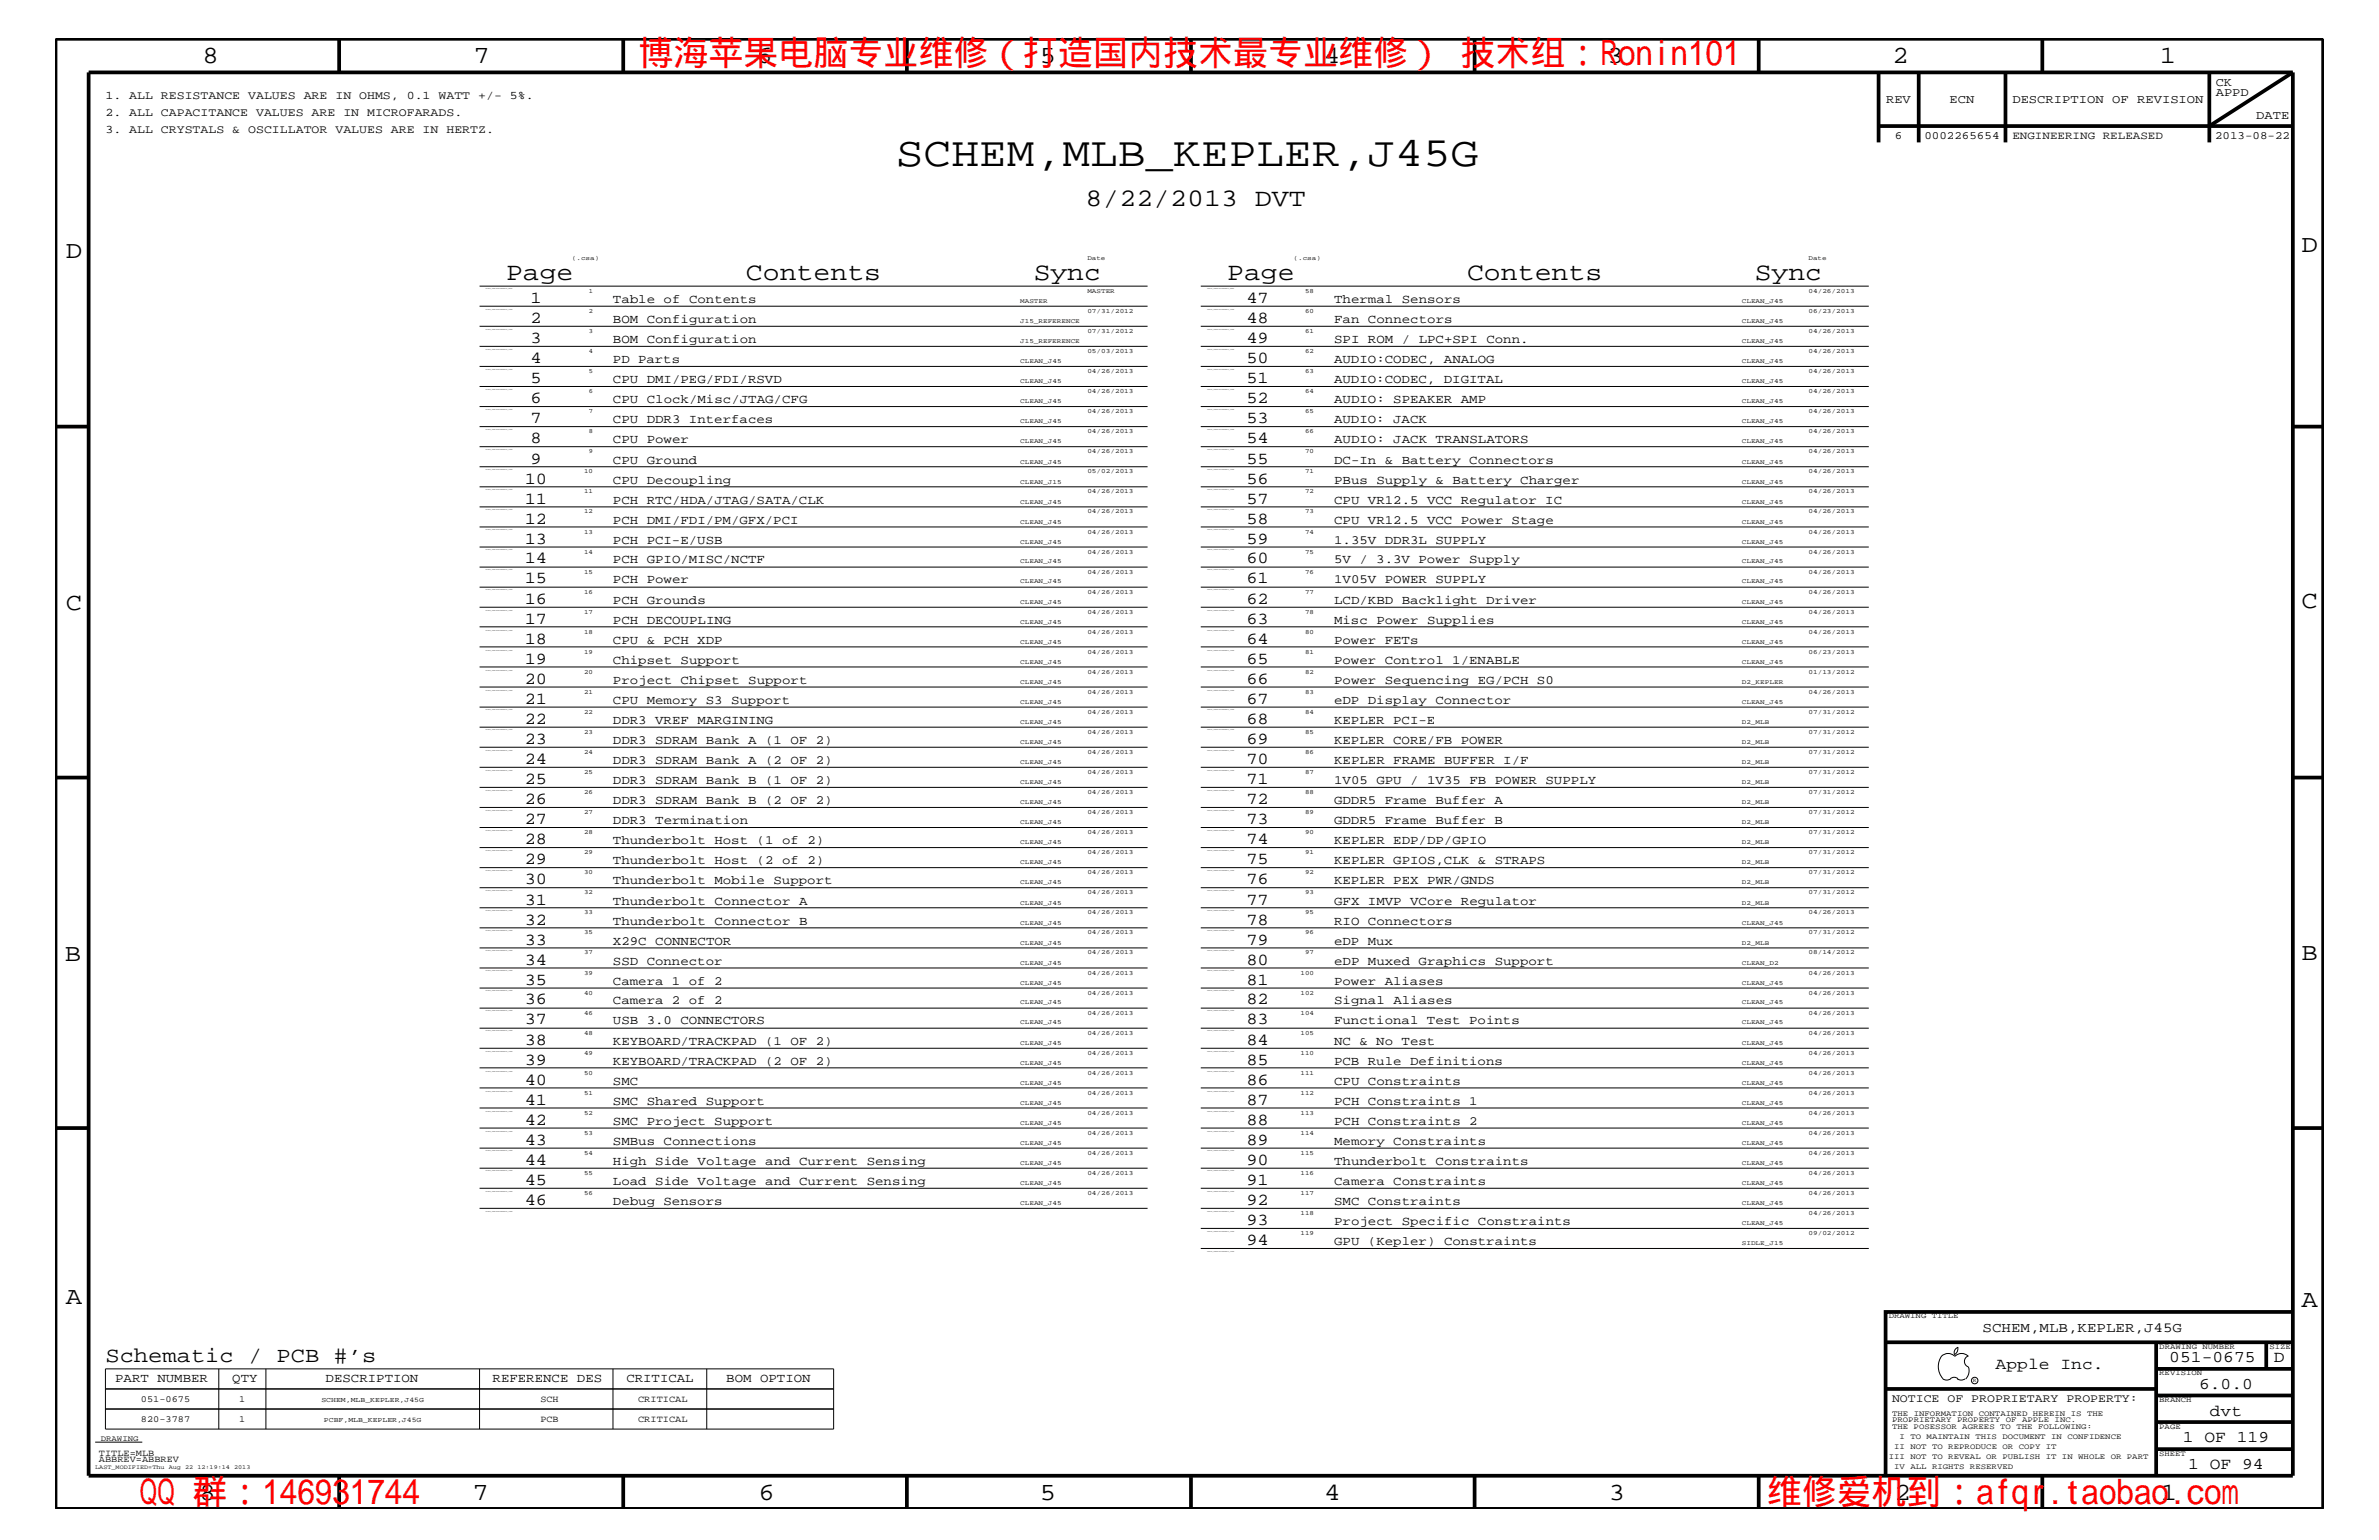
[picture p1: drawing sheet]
<svg xmlns="http://www.w3.org/2000/svg" width="432mm" height="279mm" viewBox="0 0 432 279" stroke-linecap="round" stroke-linejoin="round" font-family="sans-serif">
<defs><g id="words">
<text font-size="7.6" x="162.6" y="30.2">SCHEM,MLB_KEPLER,J45G</text>
<g font-size="6.3" fill="#f00">
<text x="115.9" y="11.9">博海苹果电脑专业维修（打造国内技术最专业维修） 技术组：Ronin101</text>
<text x="25.4" y="272.9">QQ 群：146931744</text>
<text x="320.7" y="272.9">维修爱机到：afqr.taobao.com</text>
</g>
<g font-size="4.6">
<text x="197" y="37.4">8/22/2013 DVT</text>
<text x="91.9" y="50.7">Page</text>
<text x="135.4" y="50.7">Contents</text>
<text x="187.6" y="50.7">Sync</text>
<text x="222.8" y="50.7">Page</text>
<text x="266.3" y="50.7">Contents</text>
<text x="318.5" y="50.7">Sync</text>
</g>
<g font-size="4.5">
<text x="36.7" y="11.5">8</text>
<text x="85.9" y="11.5">7</text>
<text x="137.3" y="11.5">6</text>
<text x="188.7" y="11.5">5</text>
<text x="240.3" y="11.5">4</text>
<text x="291.8" y="11.5">3</text>
<text x="343.5" y="11.5">2</text>
<text x="392" y="11.5">1</text>
<text x="11.9" y="46.8">D</text>
<text x="417.7" y="45.7">D</text>
<text x="11.9" y="110.6">C</text>
<text x="417.7" y="110.3">C</text>
<text x="11.8" y="174.3">B</text>
<text x="417.7" y="174.2">B</text>
<text x="11.9" y="236.7">A</text>
<text x="417.7" y="237.1">A</text>
<text x="36.2" y="272.1">8</text>
<text x="85.8" y="272.1">7</text>
<text x="137.7" y="272.1">6</text>
<text x="188.7" y="272.1">5</text>
<text x="240.4" y="272.1">4</text>
<text x="292" y="272.1">3</text>
<text x="343.9" y="272.1">2</text>
<text x="392.2" y="272.1">1</text>
</g>
<text font-size="3.9" x="19.1" y="247.1">Schematic / PCB #’s</text>
<g font-size="3">
<text x="96.3" y="58.6">2</text>
<text x="96.3" y="55">1</text>
<text x="226.2" y="58.6">48</text>
<text x="226.2" y="55">47</text>
<text x="96.3" y="65.9">4</text>
<text x="96.3" y="62.3">3</text>
<text x="226.2" y="65.9">50</text>
<text x="226.2" y="62.3">49</text>
<text x="96.3" y="69.5">5</text>
<text x="226.2" y="69.5">51</text>
<text x="96.3" y="76.8">7</text>
<text x="96.3" y="73.2">6</text>
<text x="226.2" y="76.8">53</text>
<text x="226.2" y="73.2">52</text>
<text x="96.3" y="80.5">8</text>
<text x="226.2" y="80.5">54</text>
<text x="95.2" y="87.7">10</text>
<text x="96.3" y="84.1">9</text>
<text x="226.2" y="87.7">56</text>
<text x="226.2" y="84.1">55</text>
<text x="95.2" y="95">12</text>
<text x="95.2" y="91.4">11</text>
<text x="226.2" y="95">58</text>
<text x="226.2" y="91.4">57</text>
<text x="95.2" y="98.7">13</text>
<text x="226.2" y="98.7">59</text>
<text x="95.2" y="105.9">15</text>
<text x="95.2" y="102.2">14</text>
<text x="226.2" y="105.9">61</text>
<text x="226.2" y="102.2">60</text>
<text x="95.2" y="113.1">17</text>
<text x="95.2" y="109.5">16</text>
<text x="226.2" y="113.1">63</text>
<text x="226.2" y="109.5">62</text>
<text x="95.2" y="116.8">18</text>
<text x="226.2" y="116.8">64</text>
<text x="95.2" y="124.1">20</text>
<text x="95.2" y="120.4">19</text>
<text x="226.2" y="124.1">66</text>
<text x="226.2" y="120.4">65</text>
<text x="95.2" y="131.3">22</text>
<text x="95.2" y="127.7">21</text>
<text x="226.2" y="131.3">68</text>
<text x="226.2" y="127.7">67</text>
<text x="95.2" y="135">23</text>
<text x="226.2" y="135">69</text>
<text x="95.2" y="142.3">25</text>
<text x="95.2" y="138.6">24</text>
<text x="226.2" y="142.3">71</text>
<text x="226.2" y="138.6">70</text>
<text x="95.2" y="149.5">27</text>
<text x="95.2" y="145.9">26</text>
<text x="226.2" y="149.5">73</text>
<text x="226.2" y="145.9">72</text>
<text x="95.2" y="153.2">28</text>
<text x="226.2" y="153.2">74</text>
<text x="95.2" y="160.5">30</text>
<text x="95.2" y="156.8">29</text>
<text x="226.2" y="160.5">76</text>
<text x="226.2" y="156.8">75</text>
<text x="95.2" y="167.8">32</text>
<text x="95.2" y="164.1">31</text>
<text x="226.2" y="167.8">78</text>
<text x="226.2" y="164.1">77</text>
<text x="95.2" y="171.4">33</text>
<text x="226.2" y="171.4">79</text>
<text x="95.2" y="178.7">35</text>
<text x="95.2" y="175">34</text>
<text x="226.2" y="178.7">81</text>
<text x="226.2" y="175">80</text>
<text x="95.2" y="185.9">37</text>
<text x="95.2" y="182.2">36</text>
<text x="226.2" y="185.9">83</text>
<text x="226.2" y="182.2">82</text>
<text x="95.2" y="189.5">38</text>
<text x="226.2" y="189.5">84</text>
<text x="95.2" y="196.8">40</text>
<text x="95.2" y="193.2">39</text>
<text x="226.2" y="196.8">86</text>
<text x="226.2" y="193.2">85</text>
<text x="95.2" y="200.4">41</text>
<text x="226.2" y="200.4">87</text>
<text x="95.2" y="207.7">43</text>
<text x="95.2" y="204.1">42</text>
<text x="226.2" y="207.7">89</text>
<text x="226.2" y="204.1">88</text>
<text x="95.2" y="215">45</text>
<text x="95.2" y="211.4">44</text>
<text x="226.2" y="215">91</text>
<text x="226.2" y="211.4">90</text>
<text x="95.2" y="218.6">46</text>
<text x="226.2" y="218.6">92</text>
<text x="226.2" y="225.9">94</text>
<text x="226.2" y="222.3">93</text>
<text x="362.2" y="248.4">Apple Inc.</text>
<text x="393.7" y="247.1">051-0675</text>
<text x="399.2" y="252">6.0.0</text>
<text x="412.7" y="247.1">D</text>
<text x="401.1" y="256.8">dvt</text>
<text x="396.2" y="261.6">1 OF 119</text>
<text x="397.2" y="266.6">1 OF 94</text>
</g>
<text font-size="2.5" x="359.8" y="241.7">SCHEM,MLB,KEPLER,J45G</text>
<g font-size="2.3">
<text x="111.3" y="58.6">BOM Configuration</text>
<text x="111.3" y="55">Table of Contents</text>
<text x="242.1" y="58.6">Fan Connectors</text>
<text x="242.1" y="55">Thermal Sensors</text>
<text x="111.3" y="65.9">PD Parts</text>
<text x="111.3" y="62.3">BOM Configuration</text>
<text x="242.1" y="65.9">AUDIO:CODEC, ANALOG</text>
<text x="242.1" y="62.3">SPI ROM / LPC+SPI Conn.</text>
<text x="111.3" y="69.5">CPU DMI/PEG/FDI/RSVD</text>
<text x="242.1" y="69.5">AUDIO:CODEC, DIGITAL</text>
<text x="111.3" y="76.8">CPU DDR3 Interfaces</text>
<text x="111.3" y="73.2">CPU Clock/Misc/JTAG/CFG</text>
<text x="242.1" y="76.8">AUDIO: JACK</text>
<text x="242.1" y="73.2">AUDIO: SPEAKER AMP</text>
<text x="111.3" y="80.5">CPU Power</text>
<text x="242.1" y="80.5">AUDIO: JACK TRANSLATORS</text>
<text x="111.3" y="87.7">CPU Decoupling</text>
<text x="111.3" y="84.1">CPU Ground</text>
<text x="242.1" y="87.7">PBus Supply &amp; Battery Charger</text>
<text x="242.1" y="84.1">DC-In &amp; Battery Connectors</text>
<text x="111.3" y="95">PCH DMI/FDI/PM/GFX/PCI</text>
<text x="111.3" y="91.4">PCH RTC/HDA/JTAG/SATA/CLK</text>
<text x="242.1" y="95">CPU VR12.5 VCC Power Stage</text>
<text x="242.1" y="91.4">CPU VR12.5 VCC Regulator IC</text>
<text x="111.3" y="98.7">PCH PCI-E/USB</text>
<text x="242.1" y="98.7">1.35V DDR3L SUPPLY</text>
<text x="111.3" y="105.9">PCH Power</text>
<text x="111.3" y="102.2">PCH GPIO/MISC/NCTF</text>
<text x="242.1" y="105.9">1V05V POWER SUPPLY</text>
<text x="242.1" y="102.2">5V / 3.3V Power Supply</text>
<text x="111.3" y="113.1">PCH DECOUPLING</text>
<text x="111.3" y="109.5">PCH Grounds</text>
<text x="242.1" y="113.1">Misc Power Supplies</text>
<text x="242.1" y="109.5">LCD/KBD Backlight Driver</text>
<text x="111.3" y="116.8">CPU &amp; PCH XDP</text>
<text x="242.1" y="116.8">Power FETs</text>
<text x="111.3" y="124.1">Project Chipset Support</text>
<text x="111.3" y="120.4">Chipset Support</text>
<text x="242.1" y="124.1">Power Sequencing EG/PCH S0</text>
<text x="242.1" y="120.4">Power Control 1/ENABLE</text>
<text x="111.3" y="131.3">DDR3 VREF MARGINING</text>
<text x="111.3" y="127.7">CPU Memory S3 Support</text>
<text x="242.1" y="131.3">KEPLER PCI-E</text>
<text x="242.1" y="127.7">eDP Display Connector</text>
<text x="111.3" y="135">DDR3 SDRAM Bank A (1 OF 2)</text>
<text x="242.1" y="135">KEPLER CORE/FB POWER</text>
<text x="111.3" y="142.3">DDR3 SDRAM Bank B (1 OF 2)</text>
<text x="111.3" y="138.6">DDR3 SDRAM Bank A (2 OF 2)</text>
<text x="242.1" y="142.3">1V05 GPU / 1V35 FB POWER SUPPLY</text>
<text x="242.1" y="138.6">KEPLER FRAME BUFFER I/F</text>
<text x="111.3" y="149.5">DDR3 Termination</text>
<text x="111.3" y="145.9">DDR3 SDRAM Bank B (2 OF 2)</text>
<text x="242.1" y="149.5">GDDR5 Frame Buffer B</text>
<text x="242.1" y="145.9">GDDR5 Frame Buffer A</text>
<text x="111.3" y="153.2">Thunderbolt Host (1 of 2)</text>
<text x="242.1" y="153.2">KEPLER EDP/DP/GPIO</text>
<text x="111.3" y="160.5">Thunderbolt Mobile Support</text>
<text x="111.3" y="156.8">Thunderbolt Host (2 of 2)</text>
<text x="242.1" y="160.5">KEPLER PEX PWR/GNDS</text>
<text x="242.1" y="156.8">KEPLER GPIOS,CLK &amp; STRAPS</text>
<text x="111.3" y="167.8">Thunderbolt Connector B</text>
<text x="111.3" y="164.1">Thunderbolt Connector A</text>
<text x="242.1" y="167.8">RIO Connectors</text>
<text x="242.1" y="164.1">GFX IMVP VCore Regulator</text>
<text x="111.3" y="171.4">X29C CONNECTOR</text>
<text x="242.1" y="171.4">eDP Mux</text>
<text x="111.3" y="178.7">Camera 1 of 2</text>
<text x="111.3" y="175">SSD Connector</text>
<text x="242.1" y="178.7">Power Aliases</text>
<text x="242.1" y="175">eDP Muxed Graphics Support</text>
<text x="111.3" y="185.9">USB 3.0 CONNECTORS</text>
<text x="111.3" y="182.2">Camera 2 of 2</text>
<text x="242.1" y="185.9">Functional Test Points</text>
<text x="242.1" y="182.2">Signal Aliases</text>
<text x="111.3" y="189.5">KEYBOARD/TRACKPAD (1 OF 2)</text>
<text x="242.1" y="189.5">NC &amp; No Test</text>
<text x="111.3" y="196.8">SMC</text>
<text x="111.3" y="193.2">KEYBOARD/TRACKPAD (2 OF 2)</text>
<text x="242.1" y="196.8">CPU Constraints</text>
<text x="242.1" y="193.2">PCB Rule Definitions</text>
<text x="111.3" y="200.4">SMC Shared Support</text>
<text x="242.1" y="200.4">PCH Constraints 1</text>
<text x="111.3" y="207.7">SMBus Connections</text>
<text x="111.3" y="204.1">SMC Project Support</text>
<text x="242.1" y="207.7">Memory Constraints</text>
<text x="242.1" y="204.1">PCH Constraints 2</text>
<text x="111.3" y="215">Load Side Voltage and Current Sensing</text>
<text x="111.3" y="211.4">High Side Voltage and Current Sensing</text>
<text x="242.1" y="215">Camera Constraints</text>
<text x="242.1" y="211.4">Thunderbolt Constraints</text>
<text x="111.3" y="218.6">Debug Sensors</text>
<text x="242.1" y="218.6">SMC Constraints</text>
<text x="242.1" y="225.9">GPU (Kepler) Constraints</text>
<text x="242.1" y="222.3">Project Specific Constraints</text>
<text x="20.9" y="250.7">PART NUMBER</text>
<text x="42.2" y="250.7">QTY</text>
<text x="59.1" y="250.7">DESCRIPTION</text>
<text x="89.4" y="250.7">REFERENCE DES</text>
<text x="113.7" y="250.7">CRITICAL</text>
<text x="131.8" y="250.7">BOM OPTION</text>
</g>
<g font-size="2.2">
<text x="402.2" y="17.4">APPD</text>
<text x="402.2" y="15.6">CK</text>
<text x="342.3" y="18.7">REV</text>
<text x="353.9" y="18.7">ECN</text>
<text x="365.3" y="18.7">DESCRIPTION OF REVISION</text>
<text x="409.5" y="21.6">DATE</text>
</g>
<g font-size="2.1">
<text x="19.1" y="18">1. ALL RESISTANCE VALUES ARE IN OHMS, 0.1 WATT +/- 5%.</text>
<text x="19.1" y="21">2. ALL CAPACITANCE VALUES ARE IN MICROFARADS.</text>
<text x="19.1" y="24.1">3. ALL CRYSTALS &amp; OSCILLATOR VALUES ARE IN HERTZ.</text>
<text x="343.4" y="254.4">NOTICE OF PROPRIETARY PROPERTY:</text>
</g>
<g font-size="2">
<text x="343.9" y="25.3">6</text>
<text x="349.3" y="25.3">0002265654</text>
<text x="365.3" y="25.3">ENGINEERING RELEASED</text>
<text x="402" y="25.3">2013-08-22</text>
</g>
<g font-size="1.7">
<text x="25.6" y="254.4">051-0675</text>
<text x="43.4" y="254.4">1</text>
<text x="98.1" y="254.4">SCH</text>
<text x="115.8" y="254.4">CRITICAL</text>
<text x="25.6" y="258">820-3787</text>
<text x="43.4" y="258">1</text>
<text x="98.1" y="258">PCB</text>
<text x="115.8" y="258">CRITICAL</text>
<text x="17.9" y="265.3">ABBREV=ABBREV</text>
<text x="17.9" y="264.1">TITLE=MLB</text>
</g>
<g font-size="1.4">
<text x="342.8" y="239.2">DRAWING TITLE</text>
<text x="391.9" y="244.7">DRAWING NUMBER</text>
<text x="411.9" y="244.7">SIZE</text>
<text x="391.9" y="249.5">REVISION</text>
<text x="343.4" y="256.8">THE INFORMATION CONTAINED HEREIN IS THE</text>
<text x="391.9" y="254.4">BRANCH</text>
<text x="18.3" y="261.4">DRAWING</text>
<text x="343.4" y="259.3">THE POSESSOR AGREES TO THE FOLLOWING:</text>
<text x="343.4" y="258">PROPRIETARY PROPERTY OF APPLE INC.</text>
<text x="343.8" y="262.9">II NOT TO REPRODUCE OR COPY IT</text>
<text x="344.8" y="261.1">I TO MAINTAIN THIS DOCUMENT IN CONFIDENCE</text>
<text x="391.9" y="259.3">PAGE</text>
<text x="342.8" y="264.7">III NOT TO REVEAL OR PUBLISH IT IN WHOLE OR PART</text>
<text x="343.8" y="266.6">IV ALL RIGHTS RESERVED</text>
<text x="391.9" y="264.1">SHEET</text>
</g>
<g font-size="1.3">
<text x="58.3" y="254.4">SCHEM,MLB_KEPLER,J45G</text>
<text x="58.8" y="258">PCBF,MLB_KEPLER,J45G</text>
</g>
<g font-size="1.2">
<text x="103.8" y="47.1">(.csa)</text>
<text x="197.4" y="47.1">Date</text>
<text x="234.8" y="47.1">(.csa)</text>
<text x="328.3" y="47.1">Date</text>
<text x="106.8" y="53.2">1</text>
<text x="197.4" y="53.2">MASTER</text>
<text x="236.9" y="53.2">58</text>
<text x="328.3" y="53.2">04/26/2013</text>
<text x="106.8" y="56.8">2</text>
<text x="185.2" y="55">MASTER</text>
<text x="185.2" y="58.6">J15_REFERENCE</text>
<text x="197.4" y="56.8">07/31/2012</text>
<text x="236.9" y="56.8">60</text>
<text x="316.1" y="58.6">CLEAN_J45</text>
<text x="316.1" y="55">CLEAN_J45</text>
<text x="328.3" y="56.8">06/23/2013</text>
<text x="106.8" y="64">4</text>
<text x="106.8" y="60.4">3</text>
<text x="185.2" y="65.9">CLEAN_J45</text>
<text x="185.2" y="62.3">J15_REFERENCE</text>
<text x="197.4" y="64">05/03/2013</text>
<text x="197.4" y="60.4">07/31/2012</text>
<text x="236.9" y="64">62</text>
<text x="236.9" y="60.4">61</text>
<text x="316.1" y="65.9">CLEAN_J45</text>
<text x="316.1" y="62.3">CLEAN_J45</text>
<text x="328.3" y="64">04/26/2013</text>
<text x="328.3" y="60.4">04/26/2013</text>
<text x="106.8" y="71.3">6</text>
<text x="106.8" y="67.7">5</text>
<text x="185.2" y="69.5">CLEAN_J45</text>
<text x="197.4" y="71.3">04/26/2013</text>
<text x="197.4" y="67.7">04/26/2013</text>
<text x="236.9" y="71.3">64</text>
<text x="236.9" y="67.7">63</text>
<text x="316.1" y="69.5">CLEAN_J45</text>
<text x="328.3" y="71.3">04/26/2013</text>
<text x="328.3" y="67.7">04/26/2013</text>
<text x="106.8" y="75">7</text>
<text x="185.2" y="76.8">CLEAN_J45</text>
<text x="185.2" y="73.2">CLEAN_J45</text>
<text x="197.4" y="75">04/26/2013</text>
<text x="236.9" y="75">65</text>
<text x="316.1" y="76.8">CLEAN_J45</text>
<text x="316.1" y="73.2">CLEAN_J45</text>
<text x="328.3" y="75">04/26/2013</text>
<text x="106.8" y="82.2">9</text>
<text x="106.8" y="78.6">8</text>
<text x="185.2" y="80.5">CLEAN_J45</text>
<text x="197.4" y="82.2">04/26/2013</text>
<text x="197.4" y="78.6">04/26/2013</text>
<text x="236.9" y="82.2">70</text>
<text x="236.9" y="78.6">66</text>
<text x="316.1" y="80.5">CLEAN_J45</text>
<text x="328.3" y="82.2">04/26/2013</text>
<text x="328.3" y="78.6">04/26/2013</text>
<text x="106" y="89.5">11</text>
<text x="106" y="85.9">10</text>
<text x="185.2" y="87.7">CLEAN_J15</text>
<text x="185.2" y="84.1">CLEAN_J45</text>
<text x="197.4" y="89.5">04/26/2013</text>
<text x="197.4" y="85.9">05/02/2013</text>
<text x="236.9" y="89.5">72</text>
<text x="236.9" y="85.9">71</text>
<text x="316.1" y="87.7">CLEAN_J45</text>
<text x="316.1" y="84.1">CLEAN_J45</text>
<text x="328.3" y="89.5">04/26/2013</text>
<text x="328.3" y="85.9">04/26/2013</text>
<text x="106" y="93.2">12</text>
<text x="185.2" y="95">CLEAN_J45</text>
<text x="185.2" y="91.4">CLEAN_J45</text>
<text x="197.4" y="93.2">04/26/2013</text>
<text x="236.9" y="93.2">73</text>
<text x="316.1" y="95">CLEAN_J45</text>
<text x="316.1" y="91.4">CLEAN_J45</text>
<text x="328.3" y="93.2">04/26/2013</text>
<text x="106" y="100.4">14</text>
<text x="106" y="96.8">13</text>
<text x="185.2" y="98.7">CLEAN_J45</text>
<text x="197.4" y="100.4">04/26/2013</text>
<text x="197.4" y="96.8">04/26/2013</text>
<text x="236.9" y="100.4">75</text>
<text x="236.9" y="96.8">74</text>
<text x="316.1" y="98.7">CLEAN_J45</text>
<text x="328.3" y="100.4">04/26/2013</text>
<text x="328.3" y="96.8">04/26/2013</text>
<text x="106" y="107.7">16</text>
<text x="106" y="104.1">15</text>
<text x="185.2" y="105.9">CLEAN_J45</text>
<text x="185.2" y="102.2">CLEAN_J45</text>
<text x="197.4" y="107.7">04/26/2013</text>
<text x="197.4" y="104.1">04/26/2013</text>
<text x="236.9" y="107.7">77</text>
<text x="236.9" y="104.1">76</text>
<text x="316.1" y="105.9">CLEAN_J45</text>
<text x="316.1" y="102.2">CLEAN_J45</text>
<text x="328.3" y="107.7">04/26/2013</text>
<text x="328.3" y="104.1">04/26/2013</text>
<text x="106" y="111.4">17</text>
<text x="185.2" y="113.1">CLEAN_J45</text>
<text x="185.2" y="109.5">CLEAN_J45</text>
<text x="197.4" y="111.4">04/26/2013</text>
<text x="236.9" y="111.4">78</text>
<text x="316.1" y="113.1">CLEAN_J45</text>
<text x="316.1" y="109.5">CLEAN_J45</text>
<text x="328.3" y="111.4">04/26/2013</text>
<text x="106" y="118.6">19</text>
<text x="106" y="115">18</text>
<text x="185.2" y="116.8">CLEAN_J45</text>
<text x="197.4" y="118.6">04/26/2013</text>
<text x="197.4" y="115">04/26/2013</text>
<text x="236.9" y="118.6">81</text>
<text x="236.9" y="115">80</text>
<text x="316.1" y="116.8">CLEAN_J45</text>
<text x="328.3" y="118.6">06/23/2013</text>
<text x="328.3" y="115">04/26/2013</text>
<text x="106" y="125.9">21</text>
<text x="106" y="122.3">20</text>
<text x="185.2" y="124.1">CLEAN_J45</text>
<text x="185.2" y="120.4">CLEAN_J45</text>
<text x="197.4" y="125.9">04/26/2013</text>
<text x="197.4" y="122.3">04/26/2013</text>
<text x="236.9" y="125.9">83</text>
<text x="236.9" y="122.3">82</text>
<text x="316.1" y="124.1">D2_KEPLER</text>
<text x="316.1" y="120.4">CLEAN_J45</text>
<text x="328.3" y="125.9">04/26/2013</text>
<text x="328.3" y="122.3">01/13/2012</text>
<text x="106" y="129.6">22</text>
<text x="185.2" y="131.3">CLEAN_J45</text>
<text x="185.2" y="127.7">CLEAN_J45</text>
<text x="197.4" y="129.6">04/26/2013</text>
<text x="236.9" y="129.6">84</text>
<text x="316.1" y="131.3">D2_MLB</text>
<text x="316.1" y="127.7">CLEAN_J45</text>
<text x="328.3" y="129.6">07/31/2012</text>
<text x="106" y="136.8">24</text>
<text x="106" y="133.2">23</text>
<text x="185.2" y="135">CLEAN_J45</text>
<text x="197.4" y="136.8">04/26/2013</text>
<text x="197.4" y="133.2">04/26/2013</text>
<text x="236.9" y="136.8">86</text>
<text x="236.9" y="133.2">85</text>
<text x="316.1" y="135">D2_MLB</text>
<text x="328.3" y="136.8">07/31/2012</text>
<text x="328.3" y="133.2">07/31/2012</text>
<text x="106" y="140.4">25</text>
<text x="185.2" y="142.3">CLEAN_J45</text>
<text x="185.2" y="138.6">CLEAN_J45</text>
<text x="197.4" y="140.4">04/26/2013</text>
<text x="236.9" y="140.4">87</text>
<text x="316.1" y="142.3">D2_MLB</text>
<text x="316.1" y="138.6">D2_MLB</text>
<text x="328.3" y="140.4">07/31/2012</text>
<text x="106" y="147.7">27</text>
<text x="106" y="144">26</text>
<text x="185.2" y="149.5">CLEAN_J45</text>
<text x="185.2" y="145.9">CLEAN_J45</text>
<text x="197.4" y="147.7">04/26/2013</text>
<text x="197.4" y="144">04/26/2013</text>
<text x="236.9" y="147.7">89</text>
<text x="236.9" y="144">88</text>
<text x="316.1" y="149.5">D2_MLB</text>
<text x="316.1" y="145.9">D2_MLB</text>
<text x="328.3" y="147.7">07/31/2012</text>
<text x="328.3" y="144">07/31/2012</text>
<text x="106" y="155">29</text>
<text x="106" y="151.3">28</text>
<text x="185.2" y="153.2">CLEAN_J45</text>
<text x="197.4" y="155">04/26/2013</text>
<text x="197.4" y="151.3">04/26/2013</text>
<text x="236.9" y="155">91</text>
<text x="236.9" y="151.3">90</text>
<text x="316.1" y="153.2">D2_MLB</text>
<text x="328.3" y="155">07/31/2012</text>
<text x="328.3" y="151.3">07/31/2012</text>
<text x="106" y="158.6">30</text>
<text x="185.2" y="160.5">CLEAN_J45</text>
<text x="185.2" y="156.8">CLEAN_J45</text>
<text x="197.4" y="158.6">04/26/2013</text>
<text x="236.9" y="158.6">92</text>
<text x="316.1" y="160.5">D2_MLB</text>
<text x="316.1" y="156.8">D2_MLB</text>
<text x="328.3" y="158.6">07/31/2012</text>
<text x="106" y="165.9">33</text>
<text x="106" y="162.2">32</text>
<text x="185.2" y="167.8">CLEAN_J45</text>
<text x="185.2" y="164.1">CLEAN_J45</text>
<text x="197.4" y="165.9">04/26/2013</text>
<text x="197.4" y="162.2">04/26/2013</text>
<text x="236.9" y="165.9">95</text>
<text x="236.9" y="162.2">93</text>
<text x="316.1" y="167.8">CLEAN_J45</text>
<text x="316.1" y="164.1">D2_MLB</text>
<text x="328.3" y="165.9">04/26/2013</text>
<text x="328.3" y="162.2">07/31/2012</text>
<text x="106" y="173.2">37</text>
<text x="106" y="169.5">35</text>
<text x="185.2" y="171.4">CLEAN_J45</text>
<text x="197.4" y="173.2">04/26/2013</text>
<text x="197.4" y="169.5">04/26/2013</text>
<text x="236.9" y="173.2">97</text>
<text x="236.9" y="169.5">96</text>
<text x="316.1" y="171.4">D2_MLB</text>
<text x="328.3" y="173.2">08/14/2012</text>
<text x="328.3" y="169.5">07/31/2012</text>
<text x="106" y="176.8">39</text>
<text x="185.2" y="178.7">CLEAN_J45</text>
<text x="185.2" y="175">CLEAN_J45</text>
<text x="197.4" y="176.8">04/26/2013</text>
<text x="236.1" y="176.8">100</text>
<text x="316.1" y="178.7">CLEAN_J45</text>
<text x="316.1" y="175">CLEAN_D2</text>
<text x="328.3" y="176.8">04/26/2013</text>
<text x="106" y="184.1">46</text>
<text x="106" y="180.5">40</text>
<text x="185.2" y="185.9">CLEAN_J45</text>
<text x="185.2" y="182.2">CLEAN_J45</text>
<text x="197.4" y="184.1">04/26/2013</text>
<text x="197.4" y="180.5">04/26/2013</text>
<text x="236.1" y="184.1">104</text>
<text x="236.1" y="180.5">102</text>
<text x="316.1" y="185.9">CLEAN_J45</text>
<text x="316.1" y="182.2">CLEAN_J45</text>
<text x="328.3" y="184.1">04/26/2013</text>
<text x="328.3" y="180.5">04/26/2013</text>
<text x="106" y="191.4">49</text>
<text x="106" y="187.7">48</text>
<text x="185.2" y="189.5">CLEAN_J45</text>
<text x="197.4" y="191.4">04/26/2013</text>
<text x="197.4" y="187.7">04/26/2013</text>
<text x="236.1" y="191.4">110</text>
<text x="236.1" y="187.7">105</text>
<text x="316.1" y="189.5">CLEAN_J45</text>
<text x="328.3" y="191.4">04/26/2013</text>
<text x="328.3" y="187.7">04/26/2013</text>
<text x="106" y="195">50</text>
<text x="185.2" y="196.8">CLEAN_J45</text>
<text x="185.2" y="193.2">CLEAN_J45</text>
<text x="197.4" y="195">04/26/2013</text>
<text x="236.1" y="195">111</text>
<text x="316.1" y="196.8">CLEAN_J45</text>
<text x="316.1" y="193.2">CLEAN_J45</text>
<text x="328.3" y="195">04/26/2013</text>
<text x="106" y="202.3">52</text>
<text x="106" y="198.7">51</text>
<text x="185.2" y="200.4">CLEAN_J45</text>
<text x="197.4" y="202.3">04/26/2013</text>
<text x="197.4" y="198.7">04/26/2013</text>
<text x="236.1" y="202.3">113</text>
<text x="236.1" y="198.7">112</text>
<text x="316.1" y="200.4">CLEAN_J45</text>
<text x="328.3" y="202.3">04/26/2013</text>
<text x="328.3" y="198.7">04/26/2013</text>
<text x="106" y="209.6">54</text>
<text x="106" y="205.9">53</text>
<text x="185.2" y="207.7">CLEAN_J45</text>
<text x="185.2" y="204.1">CLEAN_J45</text>
<text x="197.4" y="209.6">04/26/2013</text>
<text x="197.4" y="205.9">04/26/2013</text>
<text x="236.1" y="209.6">115</text>
<text x="236.1" y="205.9">114</text>
<text x="316.1" y="207.7">CLEAN_J45</text>
<text x="316.1" y="204.1">CLEAN_J45</text>
<text x="328.3" y="209.6">04/26/2013</text>
<text x="328.3" y="205.9">04/26/2013</text>
<text x="106" y="213.2">55</text>
<text x="185.2" y="215">CLEAN_J45</text>
<text x="185.2" y="211.4">CLEAN_J45</text>
<text x="197.4" y="213.2">04/26/2013</text>
<text x="236.1" y="213.2">116</text>
<text x="316.1" y="215">CLEAN_J45</text>
<text x="316.1" y="211.4">CLEAN_J45</text>
<text x="328.3" y="213.2">04/26/2013</text>
<text x="106" y="216.9">56</text>
<text x="185.2" y="218.6">CLEAN_J45</text>
<text x="197.4" y="216.9">04/26/2013</text>
<text x="236.1" y="220.4">118</text>
<text x="236.1" y="216.9">117</text>
<text x="316.1" y="218.6">CLEAN_J45</text>
<text x="328.3" y="220.4">04/26/2013</text>
<text x="328.3" y="216.9">04/26/2013</text>
<text x="236.1" y="224.1">119</text>
<text x="316.1" y="225.9">SIDLE_J15</text>
<text x="316.1" y="222.3">CLEAN_J45</text>
<text x="328.3" y="224.1">09/02/2012</text>
</g>
<text font-size="1.1" x="17.3" y="266.6">LAST_MODIFIED=Thu Aug 22 12:19:14 2013</text>
<text font-size="1" x="358.1" y="250.7">R</text>
<g font-size=".3">
<text x="88.1" y="52.5">TABLE_TABLEOFCONTENTS_HEAD</text>
<text x="219.1" y="52.5">TABLE_TABLEOFCONTENTS_HEAD</text>
<text x="88.1" y="59.8">TABLE_TABLEOFCONTENTS_ITEM</text>
<text x="88.1" y="56.2">TABLE_TABLEOFCONTENTS_ITEM</text>
<text x="219.1" y="59.8">TABLE_TABLEOFCONTENTS_ITEM</text>
<text x="219.1" y="56.2">TABLE_TABLEOFCONTENTS_ITEM</text>
<text x="88.1" y="63.4">TABLE_TABLEOFCONTENTS_ITEM</text>
<text x="219.1" y="63.4">TABLE_TABLEOFCONTENTS_ITEM</text>
<text x="88.1" y="70.7">TABLE_TABLEOFCONTENTS_ITEM</text>
<text x="88.1" y="67.1">TABLE_TABLEOFCONTENTS_ITEM</text>
<text x="219.1" y="70.7">TABLE_TABLEOFCONTENTS_ITEM</text>
<text x="219.1" y="67.1">TABLE_TABLEOFCONTENTS_ITEM</text>
<text x="88.1" y="74.4">TABLE_TABLEOFCONTENTS_ITEM</text>
<text x="219.1" y="74.4">TABLE_TABLEOFCONTENTS_ITEM</text>
<text x="88.1" y="81.6">TABLE_TABLEOFCONTENTS_ITEM</text>
<text x="88.1" y="78">TABLE_TABLEOFCONTENTS_ITEM</text>
<text x="219.1" y="81.6">TABLE_TABLEOFCONTENTS_ITEM</text>
<text x="219.1" y="78">TABLE_TABLEOFCONTENTS_ITEM</text>
<text x="88.1" y="88.9">TABLE_TABLEOFCONTENTS_ITEM</text>
<text x="88.1" y="85.3">TABLE_TABLEOFCONTENTS_ITEM</text>
<text x="219.1" y="88.9">TABLE_TABLEOFCONTENTS_ITEM</text>
<text x="219.1" y="85.3">TABLE_TABLEOFCONTENTS_ITEM</text>
<text x="88.1" y="92.6">TABLE_TABLEOFCONTENTS_ITEM</text>
<text x="219.1" y="92.6">TABLE_TABLEOFCONTENTS_ITEM</text>
<text x="88.1" y="99.9">TABLE_TABLEOFCONTENTS_ITEM</text>
<text x="88.1" y="96.2">TABLE_TABLEOFCONTENTS_ITEM</text>
<text x="219.1" y="99.9">TABLE_TABLEOFCONTENTS_ITEM</text>
<text x="219.1" y="96.2">TABLE_TABLEOFCONTENTS_ITEM</text>
<text x="88.1" y="107.1">TABLE_TABLEOFCONTENTS_ITEM</text>
<text x="88.1" y="103.5">TABLE_TABLEOFCONTENTS_ITEM</text>
<text x="219.1" y="107.1">TABLE_TABLEOFCONTENTS_ITEM</text>
<text x="219.1" y="103.5">TABLE_TABLEOFCONTENTS_ITEM</text>
<text x="88.1" y="110.8">TABLE_TABLEOFCONTENTS_ITEM</text>
<text x="219.1" y="110.8">TABLE_TABLEOFCONTENTS_ITEM</text>
<text x="88.1" y="118.1">TABLE_TABLEOFCONTENTS_ITEM</text>
<text x="88.1" y="114.4">TABLE_TABLEOFCONTENTS_ITEM</text>
<text x="219.1" y="118.1">TABLE_TABLEOFCONTENTS_ITEM</text>
<text x="219.1" y="114.4">TABLE_TABLEOFCONTENTS_ITEM</text>
<text x="88.1" y="125.3">TABLE_TABLEOFCONTENTS_ITEM</text>
<text x="88.1" y="121.7">TABLE_TABLEOFCONTENTS_ITEM</text>
<text x="219.1" y="125.3">TABLE_TABLEOFCONTENTS_ITEM</text>
<text x="219.1" y="121.7">TABLE_TABLEOFCONTENTS_ITEM</text>
<text x="88.1" y="128.9">TABLE_TABLEOFCONTENTS_ITEM</text>
<text x="219.1" y="128.9">TABLE_TABLEOFCONTENTS_ITEM</text>
<text x="88.1" y="136.2">TABLE_TABLEOFCONTENTS_ITEM</text>
<text x="88.1" y="132.5">TABLE_TABLEOFCONTENTS_ITEM</text>
<text x="219.1" y="136.2">TABLE_TABLEOFCONTENTS_ITEM</text>
<text x="219.1" y="132.5">TABLE_TABLEOFCONTENTS_ITEM</text>
<text x="88.1" y="143.5">TABLE_TABLEOFCONTENTS_ITEM</text>
<text x="88.1" y="139.8">TABLE_TABLEOFCONTENTS_ITEM</text>
<text x="219.1" y="143.5">TABLE_TABLEOFCONTENTS_ITEM</text>
<text x="219.1" y="139.8">TABLE_TABLEOFCONTENTS_ITEM</text>
<text x="88.1" y="147.1">TABLE_TABLEOFCONTENTS_ITEM</text>
<text x="219.1" y="147.1">TABLE_TABLEOFCONTENTS_ITEM</text>
<text x="88.1" y="154.4">TABLE_TABLEOFCONTENTS_ITEM</text>
<text x="88.1" y="150.7">TABLE_TABLEOFCONTENTS_ITEM</text>
<text x="219.1" y="154.4">TABLE_TABLEOFCONTENTS_ITEM</text>
<text x="219.1" y="150.7">TABLE_TABLEOFCONTENTS_ITEM</text>
<text x="88.1" y="161.7">TABLE_TABLEOFCONTENTS_ITEM</text>
<text x="88.1" y="158">TABLE_TABLEOFCONTENTS_ITEM</text>
<text x="219.1" y="161.7">TABLE_TABLEOFCONTENTS_ITEM</text>
<text x="219.1" y="158">TABLE_TABLEOFCONTENTS_ITEM</text>
<text x="88.1" y="165.3">TABLE_TABLEOFCONTENTS_ITEM</text>
<text x="219.1" y="165.3">TABLE_TABLEOFCONTENTS_ITEM</text>
<text x="88.1" y="172.6">TABLE_TABLEOFCONTENTS_ITEM</text>
<text x="88.1" y="168.9">TABLE_TABLEOFCONTENTS_ITEM</text>
<text x="219.1" y="172.6">TABLE_TABLEOFCONTENTS_ITEM</text>
<text x="219.1" y="168.9">TABLE_TABLEOFCONTENTS_ITEM</text>
<text x="88.1" y="179.9">TABLE_TABLEOFCONTENTS_ITEM</text>
<text x="88.1" y="176.2">TABLE_TABLEOFCONTENTS_ITEM</text>
<text x="219.1" y="179.9">TABLE_TABLEOFCONTENTS_ITEM</text>
<text x="219.1" y="176.2">TABLE_TABLEOFCONTENTS_ITEM</text>
<text x="88.1" y="183.5">TABLE_TABLEOFCONTENTS_ITEM</text>
<text x="219.1" y="183.5">TABLE_TABLEOFCONTENTS_ITEM</text>
<text x="88.1" y="190.8">TABLE_TABLEOFCONTENTS_ITEM</text>
<text x="88.1" y="187.1">TABLE_TABLEOFCONTENTS_ITEM</text>
<text x="219.1" y="190.8">TABLE_TABLEOFCONTENTS_ITEM</text>
<text x="219.1" y="187.1">TABLE_TABLEOFCONTENTS_ITEM</text>
<text x="88.1" y="194.4">TABLE_TABLEOFCONTENTS_ITEM</text>
<text x="219.1" y="194.4">TABLE_TABLEOFCONTENTS_ITEM</text>
<text x="88.1" y="201.7">TABLE_TABLEOFCONTENTS_ITEM</text>
<text x="88.1" y="198.1">TABLE_TABLEOFCONTENTS_ITEM</text>
<text x="219.1" y="201.7">TABLE_TABLEOFCONTENTS_ITEM</text>
<text x="219.1" y="198.1">TABLE_TABLEOFCONTENTS_ITEM</text>
<text x="88.1" y="208.9">TABLE_TABLEOFCONTENTS_ITEM</text>
<text x="88.1" y="205.3">TABLE_TABLEOFCONTENTS_ITEM</text>
<text x="219.1" y="208.9">TABLE_TABLEOFCONTENTS_ITEM</text>
<text x="219.1" y="205.3">TABLE_TABLEOFCONTENTS_ITEM</text>
<text x="88.1" y="212.5">TABLE_TABLEOFCONTENTS_ITEM</text>
<text x="219.1" y="212.5">TABLE_TABLEOFCONTENTS_ITEM</text>
<text x="88.1" y="219.8">TABLE_TABLEOFCONTENTS_ITEM</text>
<text x="88.1" y="216.2">TABLE_TABLEOFCONTENTS_ITEM</text>
<text x="219.1" y="219.8">TABLE_TABLEOFCONTENTS_ITEM</text>
<text x="219.1" y="216.2">TABLE_TABLEOFCONTENTS_ITEM</text>
<text x="219.1" y="227.1">TABLE_TABLEOFCONTENTS_ITEM</text>
<text x="219.1" y="223.5">TABLE_TABLEOFCONTENTS_ITEM</text>
</g>
</g></defs>
<g fill="none" stroke="#000" stroke-width=".18">
<path d="M87 59.2h121.3M87 51.9h121.3M87 55.6h121.3M217.9 59.2h121.3M217.9 51.9h121.3M217.9 55.6h121.3M87 77.4h121.3M87 73.8h121.3M87 70.1h121.3M87 66.5h121.3M87 62.8h121.3M217.9 77.4h121.3"/>
<path d="M217.9 73.8h121.3M217.9 70.1h121.3M217.9 66.5h121.3M217.9 62.8h121.3M87 99.2h121.3M87 95.6h121.3M87 92h121.3M87 88.3h121.3M87 84.7h121.3M87 81h121.3M217.9 99.2h121.3M217.9 95.6h121.3"/>
<path d="M217.9 92h121.3M217.9 88.3h121.3M217.9 84.7h121.3M217.9 81h121.3M87 117.4h121.3M87 113.7h121.3M87 110.2h121.3M87 106.5h121.3M87 102.9h121.3M217.9 117.4h121.3M217.9 113.7h121.3M217.9 110.2h121.3"/>
<path d="M217.9 106.5h121.3M217.9 102.9h121.3M87 139.2h121.3M87 135.6h121.3M87 131.9h121.3M87 128.3h121.3M87 124.6h121.3M87 121h121.3M217.9 139.2h121.3M217.9 135.6h121.3M217.9 131.9h121.3M217.9 128.3h121.3"/>
<path d="M217.9 124.6h121.3M217.9 121h121.3M87 157.4h121.3M87 153.8h121.3M87 150.1h121.3M87 146.5h121.3M87 142.9h121.3M217.9 157.4h121.3M217.9 153.8h121.3M217.9 150.1h121.3M217.9 146.5h121.3M217.9 142.9h121.3"/>
<path d="M87 179.3h121.3M87 175.6h121.3M87 172h121.3M87 168.3h121.3M87 164.7h121.3M87 161.1h121.3M217.9 179.3h121.3M217.9 175.6h121.3M217.9 172h121.3M217.9 168.3h121.3M217.9 164.7h121.3M217.9 161.1h121.3"/>
<path d="M87 197.4h121.3M87 193.7h121.3M87 190.2h121.3M87 186.5h121.3M87 182.9h121.3M217.9 197.4h121.3M217.9 193.7h121.3M217.9 190.2h121.3M217.9 186.5h121.3M217.9 182.9h121.3M87 219.2h121.3M87 215.6h121.3"/>
<path d="M87 211.9h121.3M87 208.3h121.3M87 204.7h121.3M87 201h121.3M217.9 219.2h121.3M217.9 215.6h121.3M217.9 211.9h121.3M217.9 208.3h121.3M217.9 204.7h121.3M217.9 201h121.3M217.9 226.5h121.3M217.9 222.9h121.3"/>
<path d="M19.1 255.6h132.2M19.1 248.4h132.2v10.9h-132.2zM19.1 252h132.2M39.7 248.4v10.9M48.3 248.4v10.9M87 248.4v10.9M111.3 248.4v10.9M128.3 248.4v10.9M352.4 246.1a1.69 1.69 0 0 1 2.4 0M352.4 246a3.3 3.3 0 0 0 .3 4.1M352.6 250.2l.7 .2 .7-.2M354 250.2l.7-.3 .7 .3"/>
<path d="M354.8 246.1a1.69 1.69 0 0 1 2.5 0M355.3 250.2l.7 .2 .7-.2M355.3 244.4l.1 .3a1.18 1.18 0 0 1-.6 1M355.4 244.4a.99 .99 0 0 0-.6 1.4M357.2 246a1.04 1.04 0 0 0-.6 1 1.04 1.04 0 0 0 .6 1M357.3 248l.1 .7a2.11 2.11 0 0 1-.6 1.5M17.3 261.6h8.5"/>
<circle cx="358.4" cy="250.5" r=".59"/>
</g>
<g fill="none" stroke="#000" stroke-width=".68" stroke-linecap="butt">
<path d="M10.1 7h411.6v266.8h-411.6zM16.1 13.1h400.1v254.6h-400.1zM61.6 7v6.1M113.1 7v6.1M164.6 7v6.1M216.2 7v6.1M267.6 7v6.1M319.2 7v6.1M341 13.1v12.7M348.3 13.1v12.7M364 13.1v12.7M370.7 7v6.1"/>
<path d="M401 13.1v12.7M416.2 13.1l-15.2 9.8M341 22.9h75.2M10.1 77.4h6M416.2 77.4h5.5M10.1 141.1h6M416.2 141.1h5.5M10.1 204.7h6M416.2 204.7h5.5M416.2 238h-74v29.7M342.2 252h49.2M342.2 243.5h74"/>
<path d="M391.4 243.5v24.2M391.4 248.4h24.8M391.4 253.2h24.8M391.4 258h24.8M411.3 243.5v4.9M61.6 267.7v6.1M113.1 267.7v6.1M164.6 267.7v6.1M216.2 268v5.8M267.6 267.7v6.1M319.2 267.7v6.1M370.7 267.7v6.1"/>
<path d="M391.4 262.9h24.8"/>
</g>
<use href="#words"/>
</svg>
